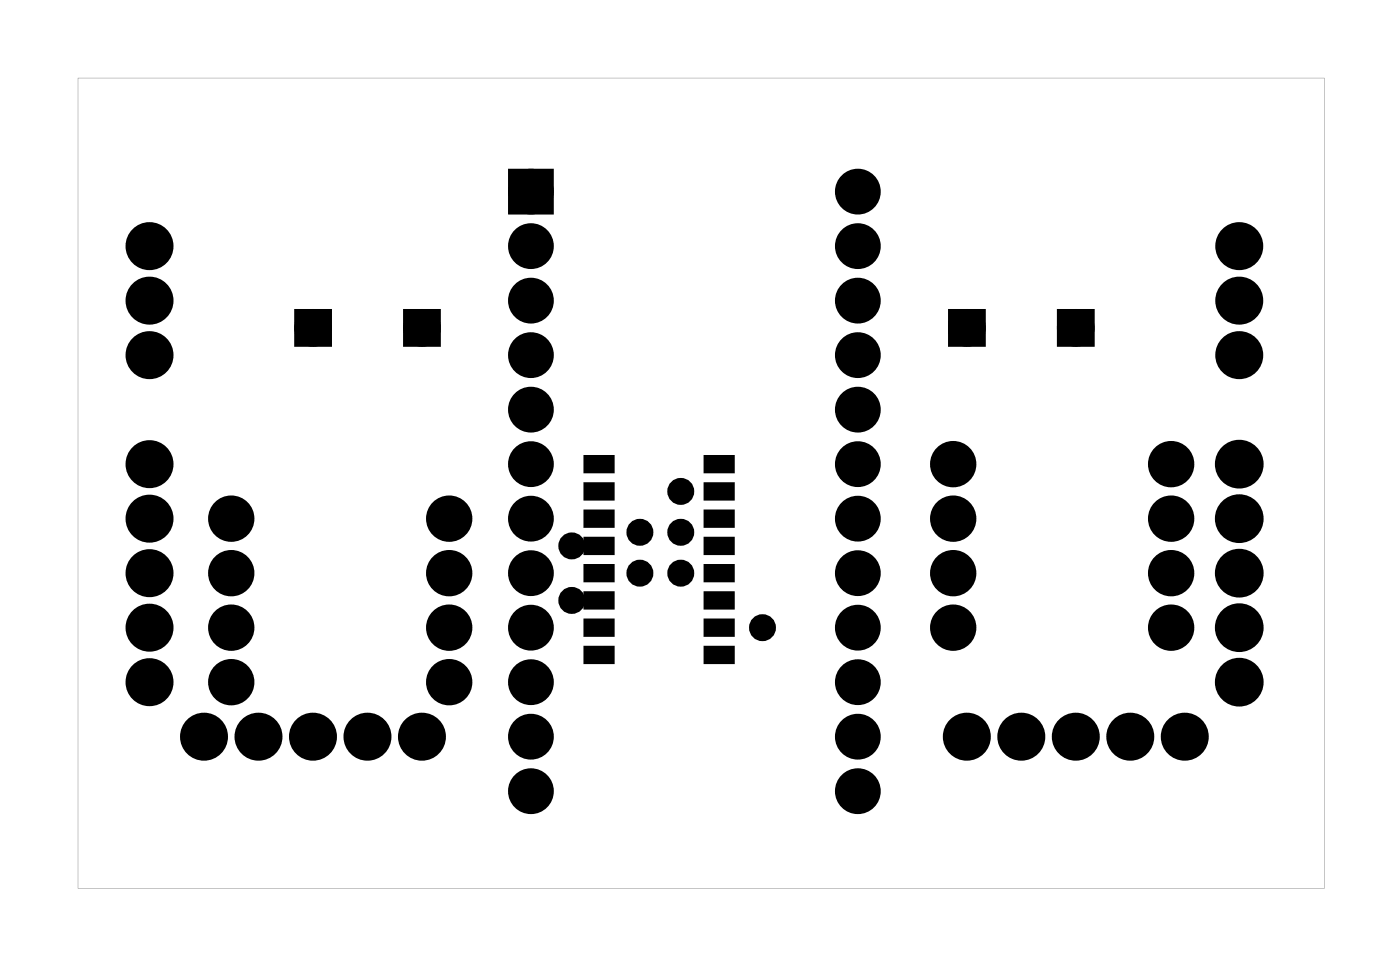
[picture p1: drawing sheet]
<svg xmlns="http://www.w3.org/2000/svg" width="65mm" height="45mm" viewBox="0 0 65 45" stroke-linecap="round" stroke-linejoin="round" font-family="sans-serif">
<g fill="#000">
<path d="M24.1 8.3h1.3v1.3h-1.3zM27.3 21.3h1.2v.6h-1.2zM27.3 22.6h1.2v.6h-1.2zM27.3 23.9h1.2v.6h-1.2zM27.3 25.1h1.2v.6h-1.2zM27.3 26.4h1.2v.6h-1.2zM27.3 27.7h1.2v.6h-1.2zM27.3 28.9h1.2v.6h-1.2zM27.3 30.2h1.2v.6h-1.2zM32.9 30.2h1.2v.6h-1.2zM32.9 28.9h1.2v.6h-1.2zM32.9 27.7h1.2v.6h-1.2z"/>
<path d="M32.9 26.4h1.2v.6h-1.2zM32.9 25.1h1.2v.6h-1.2zM32.9 23.9h1.2v.6h-1.2zM32.9 22.6h1.2v.6h-1.2zM32.9 21.3h1.2v.6h-1.2z"/>
<path d="M3.6 3.6h58.1v37.8h-58.1zM3.6 3.6v37.8h58.1v-37.8z"/>
<path d="M13.8 14.5h1.5v1.5h-1.5zM14.1 15.3a.5 .5 0 0 0 1 0 .5 .5 0 0 0-1 0z"/>
<path d="M18.9 14.5h1.5v1.5h-1.5zM19.2 15.3a.5 .5 0 0 0 1 0 .5 .5 0 0 0-1 0z"/>
<path d="M44.3 14.5h1.5v1.5h-1.5zM44.6 15.3a.5 .5 0 0 0 1 0 .5 .5 0 0 0-1 0z"/>
<path d="M49.4 14.5h1.5v1.5h-1.5zM49.7 15.3a.5 .5 0 0 0 1 0 .5 .5 0 0 0-1 0z"/>
</g>
<g fill="#000">
<circle cx="7" cy="16.6" r=".74"/>
<circle cx="7" cy="11.5" r=".74"/>
<circle cx="7" cy="14" r=".74"/>
<circle cx="14.6" cy="15.3" r=".63"/>
<circle cx="19.7" cy="15.3" r=".63"/>
<circle cx="24.8" cy="14" r=".72"/>
<circle cx="24.8" cy="19.1" r=".72"/>
<circle cx="24.8" cy="11.5" r=".72"/>
<circle cx="24.8" cy="8.9" r=".72"/>
<circle cx="24.8" cy="16.6" r=".72"/>
<circle cx="40" cy="14" r=".72"/>
<circle cx="40" cy="19.1" r=".72"/>
<circle cx="40" cy="11.5" r=".72"/>
<circle cx="40" cy="8.9" r=".72"/>
<circle cx="40" cy="16.6" r=".72"/>
<circle cx="45.1" cy="15.3" r=".63"/>
<circle cx="50.2" cy="15.3" r=".63"/>
<circle cx="57.8" cy="16.5" r=".74"/>
<circle cx="57.8" cy="11.5" r=".74"/>
<circle cx="57.8" cy="14" r=".74"/>
<circle cx="7" cy="29.3" r=".74"/>
<circle cx="7" cy="31.8" r=".74"/>
<circle cx="7" cy="24.2" r=".74"/>
<circle cx="7" cy="21.6" r=".74"/>
<circle cx="7" cy="26.7" r=".74"/>
<circle cx="9.5" cy="34.3" r=".74"/>
<circle cx="10.8" cy="26.7" r=".7"/>
<circle cx="10.8" cy="24.2" r=".7"/>
<circle cx="10.8" cy="29.3" r=".7"/>
<circle cx="10.8" cy="31.8" r=".7"/>
<circle cx="12.1" cy="34.3" r=".74"/>
<circle cx="14.6" cy="34.3" r=".74"/>
<circle cx="17.1" cy="34.3" r=".74"/>
<circle cx="19.7" cy="34.3" r=".74"/>
<circle cx="20.9" cy="26.7" r=".7"/>
<circle cx="20.9" cy="24.2" r=".7"/>
<circle cx="20.9" cy="31.8" r=".7"/>
<circle cx="20.9" cy="29.3" r=".7"/>
<circle cx="24.8" cy="29.3" r=".72"/>
<circle cx="24.8" cy="36.9" r=".72"/>
<circle cx="24.8" cy="31.8" r=".72"/>
<circle cx="24.8" cy="34.3" r=".72"/>
<circle cx="24.8" cy="24.2" r=".72"/>
<circle cx="24.8" cy="21.6" r=".72"/>
<circle cx="24.8" cy="26.7" r=".72"/>
<circle cx="26.7" cy="25.4" r=".35"/>
<circle cx="26.7" cy="28" r=".35"/>
<circle cx="29.8" cy="24.8" r=".35"/>
<circle cx="29.8" cy="26.7" r=".35"/>
<circle cx="31.7" cy="24.8" r=".35"/>
<circle cx="31.7" cy="22.9" r=".35"/>
<circle cx="31.7" cy="26.7" r=".35"/>
<circle cx="35.5" cy="29.2" r=".35"/>
<circle cx="40" cy="36.9" r=".72"/>
<circle cx="40" cy="29.3" r=".72"/>
<circle cx="40" cy="31.8" r=".72"/>
<circle cx="40" cy="34.3" r=".72"/>
<circle cx="40" cy="24.2" r=".72"/>
<circle cx="40" cy="21.6" r=".72"/>
<circle cx="40" cy="26.7" r=".72"/>
<circle cx="44.4" cy="26.7" r=".7"/>
<circle cx="44.4" cy="24.2" r=".7"/>
<circle cx="44.4" cy="21.6" r=".7"/>
<circle cx="44.4" cy="29.3" r=".7"/>
<circle cx="45.1" cy="34.3" r=".74"/>
<circle cx="47.6" cy="34.3" r=".74"/>
<circle cx="50.2" cy="34.3" r=".74"/>
<circle cx="52.7" cy="34.3" r=".74"/>
<circle cx="54.6" cy="26.7" r=".7"/>
<circle cx="54.6" cy="24.2" r=".7"/>
<circle cx="54.6" cy="21.6" r=".7"/>
<circle cx="54.6" cy="29.3" r=".7"/>
<circle cx="55.2" cy="34.3" r=".74"/>
<circle cx="57.8" cy="26.7" r=".75"/>
<circle cx="57.8" cy="24.2" r=".75"/>
<circle cx="57.8" cy="29.2" r=".75"/>
<circle cx="57.8" cy="21.6" r=".75"/>
<circle cx="57.8" cy="31.8" r=".75"/>
</g>
<g fill="none" stroke="#000" stroke-width=".76" stroke-linecap="butt">
<circle cx="7" cy="14" r=".74"/>
<circle cx="7" cy="11.5" r=".74"/>
<circle cx="7" cy="16.6" r=".74"/>
<circle cx="57.8" cy="11.5" r=".74"/>
<circle cx="57.8" cy="16.5" r=".74"/>
<circle cx="57.8" cy="14" r=".74"/>
<circle cx="7" cy="24.2" r=".74"/>
<circle cx="7" cy="21.6" r=".74"/>
<circle cx="7" cy="26.7" r=".74"/>
<circle cx="7" cy="29.3" r=".74"/>
<circle cx="7" cy="31.8" r=".74"/>
<circle cx="9.5" cy="34.3" r=".74"/>
<circle cx="10.8" cy="29.3" r=".7"/>
<circle cx="10.8" cy="26.7" r=".7"/>
<circle cx="10.8" cy="24.2" r=".7"/>
<circle cx="10.8" cy="31.8" r=".7"/>
<circle cx="12.1" cy="34.3" r=".74"/>
<circle cx="14.6" cy="34.3" r=".74"/>
<circle cx="17.1" cy="34.3" r=".74"/>
<circle cx="19.7" cy="34.3" r=".74"/>
<circle cx="20.9" cy="29.3" r=".7"/>
<circle cx="20.9" cy="31.8" r=".7"/>
<circle cx="20.9" cy="26.7" r=".7"/>
<circle cx="20.9" cy="24.2" r=".7"/>
<circle cx="44.4" cy="26.7" r=".7"/>
<circle cx="44.4" cy="24.2" r=".7"/>
<circle cx="44.4" cy="21.6" r=".7"/>
<circle cx="44.4" cy="29.3" r=".7"/>
<circle cx="45.1" cy="34.3" r=".74"/>
<circle cx="47.6" cy="34.3" r=".74"/>
<circle cx="50.2" cy="34.3" r=".74"/>
<circle cx="52.7" cy="34.3" r=".74"/>
<circle cx="54.6" cy="29.3" r=".7"/>
<circle cx="54.6" cy="24.2" r=".7"/>
<circle cx="54.6" cy="21.6" r=".7"/>
<circle cx="54.6" cy="26.7" r=".7"/>
<circle cx="55.2" cy="34.3" r=".74"/>
<circle cx="57.8" cy="29.2" r=".75"/>
<circle cx="57.8" cy="21.6" r=".75"/>
<circle cx="57.8" cy="31.8" r=".75"/>
<circle cx="57.8" cy="26.7" r=".75"/>
<circle cx="57.8" cy="24.2" r=".75"/>
</g>
<g fill="none" stroke="#000" stroke-width=".55">
<circle cx="26.7" cy="28" r=".35"/>
<circle cx="26.7" cy="25.4" r=".35"/>
<circle cx="29.8" cy="24.8" r=".35"/>
<circle cx="29.8" cy="26.7" r=".35"/>
<circle cx="31.7" cy="24.8" r=".35"/>
<circle cx="31.7" cy="26.7" r=".35"/>
<circle cx="31.7" cy="22.9" r=".35"/>
<circle cx="35.5" cy="29.2" r=".35"/>
</g>
<g fill="none" stroke="#000" stroke-width=".25">
<path d="M13.8 14.5h1.5v1.5h-1.5zM18.9 14.5h1.5v1.5h-1.5zM44.3 14.5h1.5v1.5h-1.5zM49.4 14.5h1.5v1.5h-1.5zM27.3 21.3h1.2v.6h-1.2zM27.3 22.6h1.2v.6h-1.2zM27.3 23.9h1.2v.6h-1.2zM27.3 25.1h1.2v.6h-1.2zM27.3 26.4h1.2v.6h-1.2zM27.3 27.7h1.2v.6h-1.2zM27.3 28.9h1.2v.6h-1.2zM27.3 30.2h1.2v.6h-1.2z"/>
<path d="M32.9 30.2h1.2v.6h-1.2zM32.9 28.9h1.2v.6h-1.2zM32.9 27.7h1.2v.6h-1.2zM32.9 26.4h1.2v.6h-1.2zM32.9 25.1h1.2v.6h-1.2zM32.9 23.9h1.2v.6h-1.2zM32.9 22.6h1.2v.6h-1.2zM32.9 21.3h1.2v.6h-1.2z"/>
<circle cx="14.6" cy="15.3" r=".5"/>
<circle cx="19.7" cy="15.3" r=".5"/>
<circle cx="45.1" cy="15.3" r=".5"/>
<circle cx="50.2" cy="15.3" r=".5"/>
</g>
<g fill="none" stroke="#000" stroke-width=".51">
<circle cx="14.6" cy="15.3" r=".63"/>
<circle cx="19.7" cy="15.3" r=".63"/>
<circle cx="45.1" cy="15.3" r=".63"/>
<circle cx="50.2" cy="15.3" r=".63"/>
</g>
<g fill="none" stroke="#000" stroke-width=".69" stroke-linecap="butt">
<circle cx="24.8" cy="14" r=".72"/>
<circle cx="24.8" cy="11.5" r=".72"/>
<circle cx="24.8" cy="16.6" r=".72"/>
<circle cx="24.8" cy="19.1" r=".72"/>
<circle cx="24.8" cy="8.9" r=".72"/>
<circle cx="40" cy="11.5" r=".72"/>
<circle cx="40" cy="14" r=".72"/>
<circle cx="40" cy="16.6" r=".72"/>
<circle cx="40" cy="19.1" r=".72"/>
<circle cx="40" cy="8.9" r=".72"/>
<circle cx="24.8" cy="24.2" r=".72"/>
<circle cx="24.8" cy="21.6" r=".72"/>
<circle cx="24.8" cy="26.7" r=".72"/>
<circle cx="24.8" cy="36.9" r=".72"/>
<circle cx="24.8" cy="34.3" r=".72"/>
<circle cx="24.8" cy="29.3" r=".72"/>
<circle cx="24.8" cy="31.8" r=".72"/>
<circle cx="40" cy="21.6" r=".72"/>
<circle cx="40" cy="24.2" r=".72"/>
<circle cx="40" cy="26.7" r=".72"/>
<circle cx="40" cy="29.3" r=".72"/>
<circle cx="40" cy="34.3" r=".72"/>
<circle cx="40" cy="31.8" r=".72"/>
<circle cx="40" cy="36.9" r=".72"/>
</g>
<path d="M24.1 8.3h1.3v1.3h-1.3z" fill="none" stroke="#000" stroke-width=".8" stroke-linecap="butt"/>
</svg>
